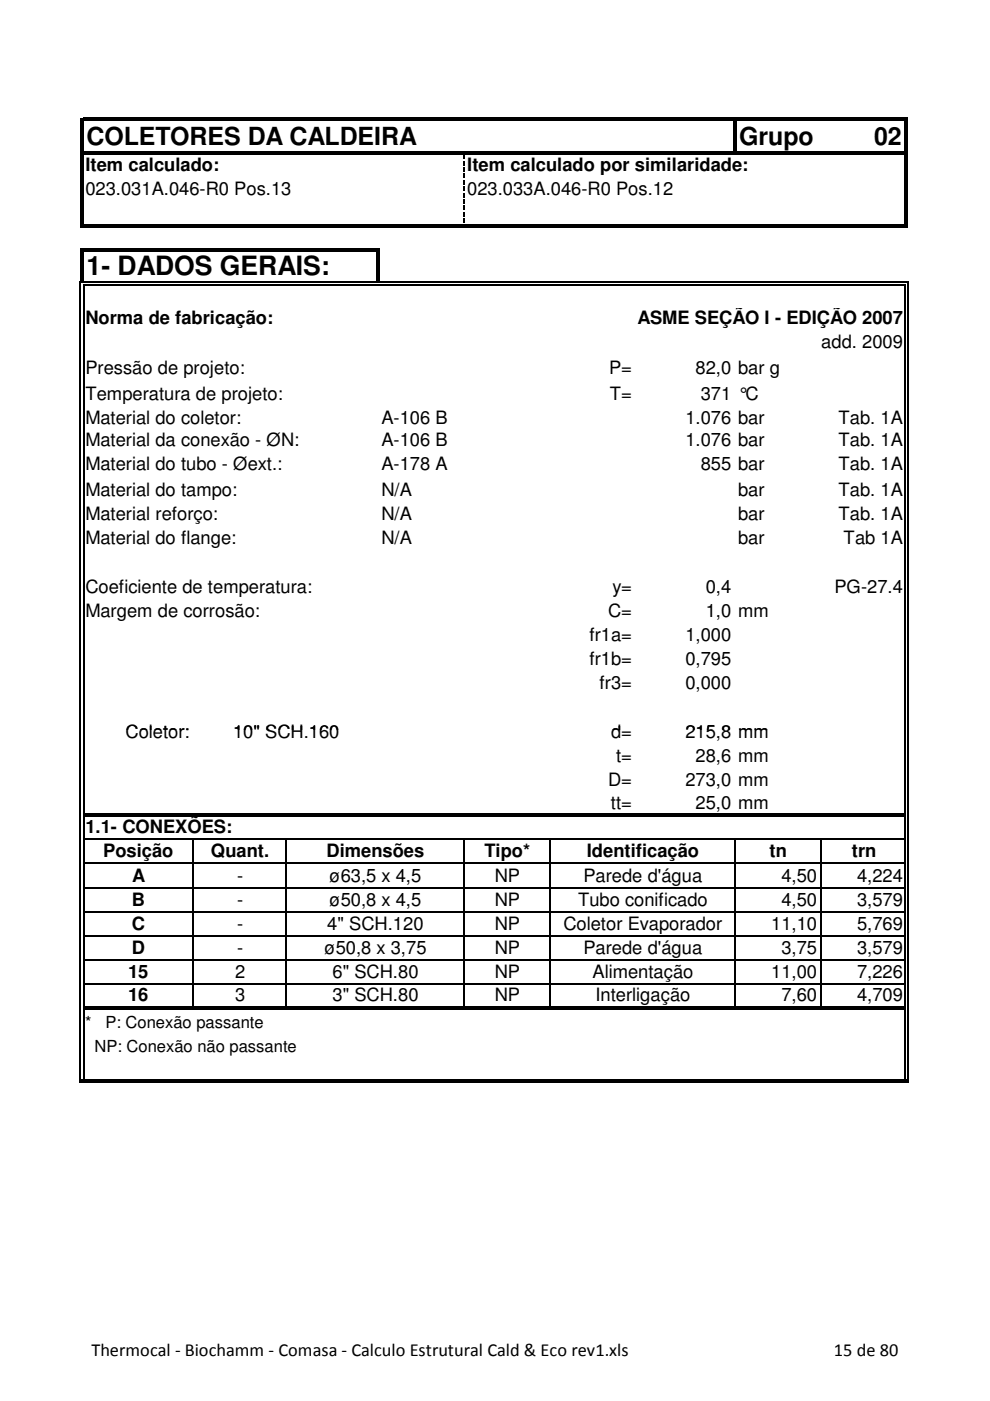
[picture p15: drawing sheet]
<svg xmlns="http://www.w3.org/2000/svg" width="210mm" height="297mm" viewBox="0 0 210 297" stroke-linecap="round" stroke-linejoin="round" font-family="sans-serif">
<defs><g id="words">
<text font-size="5.6" x="18.4" y="58.2">1- DADOS GERAIS:</text>
<g font-size="5.3">
<text x="18.3" y="30.8">COLETORES DA CALDEIRA</text>
<text x="156.8" y="30.8">Grupo</text>
<text x="185.4" y="30.8">02</text>
</g>
<g font-size="3.9">
<text x="18.1" y="36.3">Item calculado:</text>
<text x="18.1" y="41.4">023.031A.046-R0 Pos.13</text>
<text x="99.1" y="36.3">Item calculado por similaridade:</text>
<text x="99.1" y="41.4">023.033A.046-R0 Pos.12</text>
<text x="18.1" y="68.7">Norma de fabricação:</text>
<text x="135.2" y="68.7">ASME SEÇÃO I - EDIÇÃO 2007</text>
<text x="174.2" y="73.9">add. 2009</text>
<text x="18.1" y="79.2">Pressão de projeto:</text>
<text x="129.2" y="79.2">P=</text>
<text x="147.5" y="79.2">82,0 bar g</text>
<text x="18.1" y="84.7">Temperatura de projeto:</text>
<text x="18.1" y="89.8">Material do coletor:</text>
<text x="80.9" y="89.8">A-106 B</text>
<text x="129.4" y="84.7">T=</text>
<text x="145.4" y="89.8">1.076 bar</text>
<text x="148.6" y="84.7">371 °C</text>
<text x="177.8" y="89.8">Tab. 1A</text>
<text x="18.1" y="94.6">Material da conexão - ØN:</text>
<text x="80.9" y="94.6">A-106 B</text>
<text x="145.4" y="94.6">1.076 bar</text>
<text x="177.8" y="94.6">Tab. 1A</text>
<text x="18.1" y="99.7">Material do tubo - Øext.:</text>
<text x="80.9" y="99.7">A-178 A</text>
<text x="148.6" y="99.7">855 bar</text>
<text x="177.8" y="99.7">Tab. 1A</text>
<text x="18.1" y="105.2">Material do tampo:</text>
<text x="80.9" y="105.2">N/A</text>
<text x="156.5" y="105.2">bar</text>
<text x="177.8" y="105.2">Tab. 1A</text>
<text x="18.1" y="110.3">Material reforço:</text>
<text x="80.9" y="110.3">N/A</text>
<text x="156.5" y="110.3">bar</text>
<text x="177.8" y="110.3">Tab. 1A</text>
<text x="18.1" y="115.4">Material do flange:</text>
<text x="80.9" y="115.4">N/A</text>
<text x="156.5" y="115.4">bar</text>
<text x="178.9" y="115.4">Tab 1A</text>
<text x="18.1" y="125.7">Coeficiente de temperatura:</text>
<text x="129.9" y="125.7">y=</text>
<text x="149.7" y="125.7">0,4</text>
<text x="177" y="125.7">PG-27.4</text>
<text x="18.1" y="130.8">Margem de corrosão:</text>
<text x="129" y="130.8">C=</text>
<text x="149.7" y="130.8">1,0 mm</text>
<text x="125" y="135.9">fr1a=</text>
<text x="145.4" y="135.9">1,000</text>
<text x="125" y="141.1">fr1b=</text>
<text x="145.4" y="141.1">0,795</text>
<text x="127.2" y="146.2">fr3=</text>
<text x="145.4" y="146.2">0,000</text>
<text x="26.6" y="156.4">Coletor:</text>
<text x="49.4" y="156.4">10&quot; SCH.160</text>
<text x="129.6" y="156.4">d=</text>
<text x="130.7" y="161.5">t=</text>
<text x="145.4" y="156.4">215,8 mm</text>
<text x="147.5" y="161.5">28,6 mm</text>
<text x="129" y="166.7">D=</text>
<text x="145.4" y="166.7">273,0 mm</text>
<text x="129.6" y="171.4">tt=</text>
<text x="147.5" y="171.4">25,0 mm</text>
<text x="18.1" y="176.7">1.1- CONEXÕES:</text>
<text x="21.9" y="181.8">Posição</text>
<text x="44.7" y="181.8">Quant.</text>
<text x="69.3" y="181.8">Dimensões</text>
<text x="102.8" y="181.8">Tipo*</text>
<text x="124.5" y="181.8">Identificação</text>
<text x="163.2" y="181.8">tn</text>
<text x="180.7" y="181.8">trn</text>
<text x="28" y="186.9">A</text>
<text x="50.3" y="186.9">-</text>
<text x="69.9" y="186.9">ø63,5 x 4,5</text>
<text x="104.9" y="186.9">NP</text>
<text x="123.7" y="186.9">Parede d'água</text>
<text x="165.7" y="186.9">4,50</text>
<text x="181.8" y="186.9">4,224</text>
<text x="27.9" y="192">B</text>
<text x="27.9" y="197.1">C</text>
<text x="50.3" y="192">-</text>
<text x="50.3" y="197.1">-</text>
<text x="69.4" y="197.1">4&quot; SCH.120</text>
<text x="69.9" y="192">ø50,8 x 4,5</text>
<text x="104.9" y="192">NP</text>
<text x="104.9" y="197.1">NP</text>
<text x="119.5" y="197.1">Coletor Evaporador</text>
<text x="122.6" y="192">Tubo conificado</text>
<text x="163.6" y="197.1">11,10</text>
<text x="165.7" y="192">4,50</text>
<text x="181.8" y="197.1">5,769</text>
<text x="181.8" y="192">3,579</text>
<text x="27.9" y="202.3">D</text>
<text x="50.3" y="202.3">-</text>
<text x="68.8" y="202.3">ø50,8 x 3,75</text>
<text x="104.9" y="202.3">NP</text>
<text x="123.7" y="202.3">Parede d'água</text>
<text x="165.7" y="202.3">3,75</text>
<text x="181.8" y="202.3">3,579</text>
<text x="27.2" y="207.4">15</text>
<text x="49.9" y="207.4">2</text>
<text x="70.5" y="207.4">6&quot; SCH.80</text>
<text x="104.9" y="207.4">NP</text>
<text x="125.7" y="207.4">Alimentação</text>
<text x="163.6" y="207.4">11,00</text>
<text x="181.8" y="207.4">7,226</text>
<text x="27.2" y="212.2">16</text>
<text x="49.9" y="212.2">3</text>
<text x="70.5" y="212.2">3&quot; SCH.80</text>
<text x="104.9" y="212.2">NP</text>
<text x="126.3" y="212.2">Interligação</text>
<text x="165.7" y="212.2">7,60</text>
<text x="181.8" y="212.2">4,709</text>
<text x="19.4" y="287.4">Thermocal - Biochamm - Comasa - Calculo Estrutural Cald &amp; Eco rev1.xls</text>
<text x="176.9" y="287.4">15 de 80</text>
</g>
<g font-size="3.5">
<text x="18.1" y="217.9">*</text>
<text x="22.4" y="217.9">P: Conexão passante</text>
<text x="20" y="223">NP: Conexão não passante</text>
</g>
</g></defs>
<g fill="#000">
<path d="M17.7 25h174.9v.7h-174.9zM17.7 32.1h174.9v.7h-174.9zM98.2 33h.4v.7h-.4zM98.2 34.1h.4v1h-.4zM98.2 35.4h.4v1h-.4zM98.2 36.8h.4v1h-.4zM98.2 38.1h.4v1.1h-.4zM155.5 25.7h.7v7.1h-.7zM16.9 59.6h1v.3h-1zM17.1 25h.6v23.2h-.6zM17.1 52.6h.6v7h-.6zM17.7 47.5h174.9v.7h-174.9z"/>
<path d="M17.7 52.6h62.8v.7h-62.8zM79.8 53.3h.7v6.3h-.7zM98.2 39.5h.4v1h-.4zM98.2 40.9h.4v1h-.4zM98.2 42.2h.4v1h-.4zM98.2 43.6h.4v1h-.4zM98.2 44.9h.4v1h-.4zM98.2 46.3h.4v1h-.4zM98.2 47.6l.4 .1zM191.7 59.6h1v.3h-1zM191.9 25.7h.7v22.5h-.7zM16.9 59.6h.3v1h-.3z"/>
<path d="M17.6 60.3h.3v.3h-.3zM191.7 60.3h.4v.3h-.4zM192.4 59.6h.3v1h-.3zM17.9 172.5h173.8v.6h-173.8zM17.9 213.4h173.8v.7h-173.8zM16.9 228.8h175.8v.7h-175.8z"/>
</g>
<g fill="none" stroke="#000" stroke-width=".34">
<path d="M17.9 59.8h173.8M17.1 60.6v168.2M17.7 60.6v168.2M17.9 60.5h173.8M191.9 60.6v168.2M192.6 60.6v168.2M17.9 177.9h173.8M41 178.1v35.3M60.6 178.1v35.3M98.4 178.1v35.3M116.6 178.1v35.3M155.8 178.1v35.3"/>
<path d="M174 178.1v35.3M17.9 183h173.8M17.9 188.2h173.8M17.9 193.3h173.8M17.9 198.4h173.8M17.9 203.5h173.8M17.9 208.7h173.8"/>
</g>
<use href="#words"/>
</svg>
